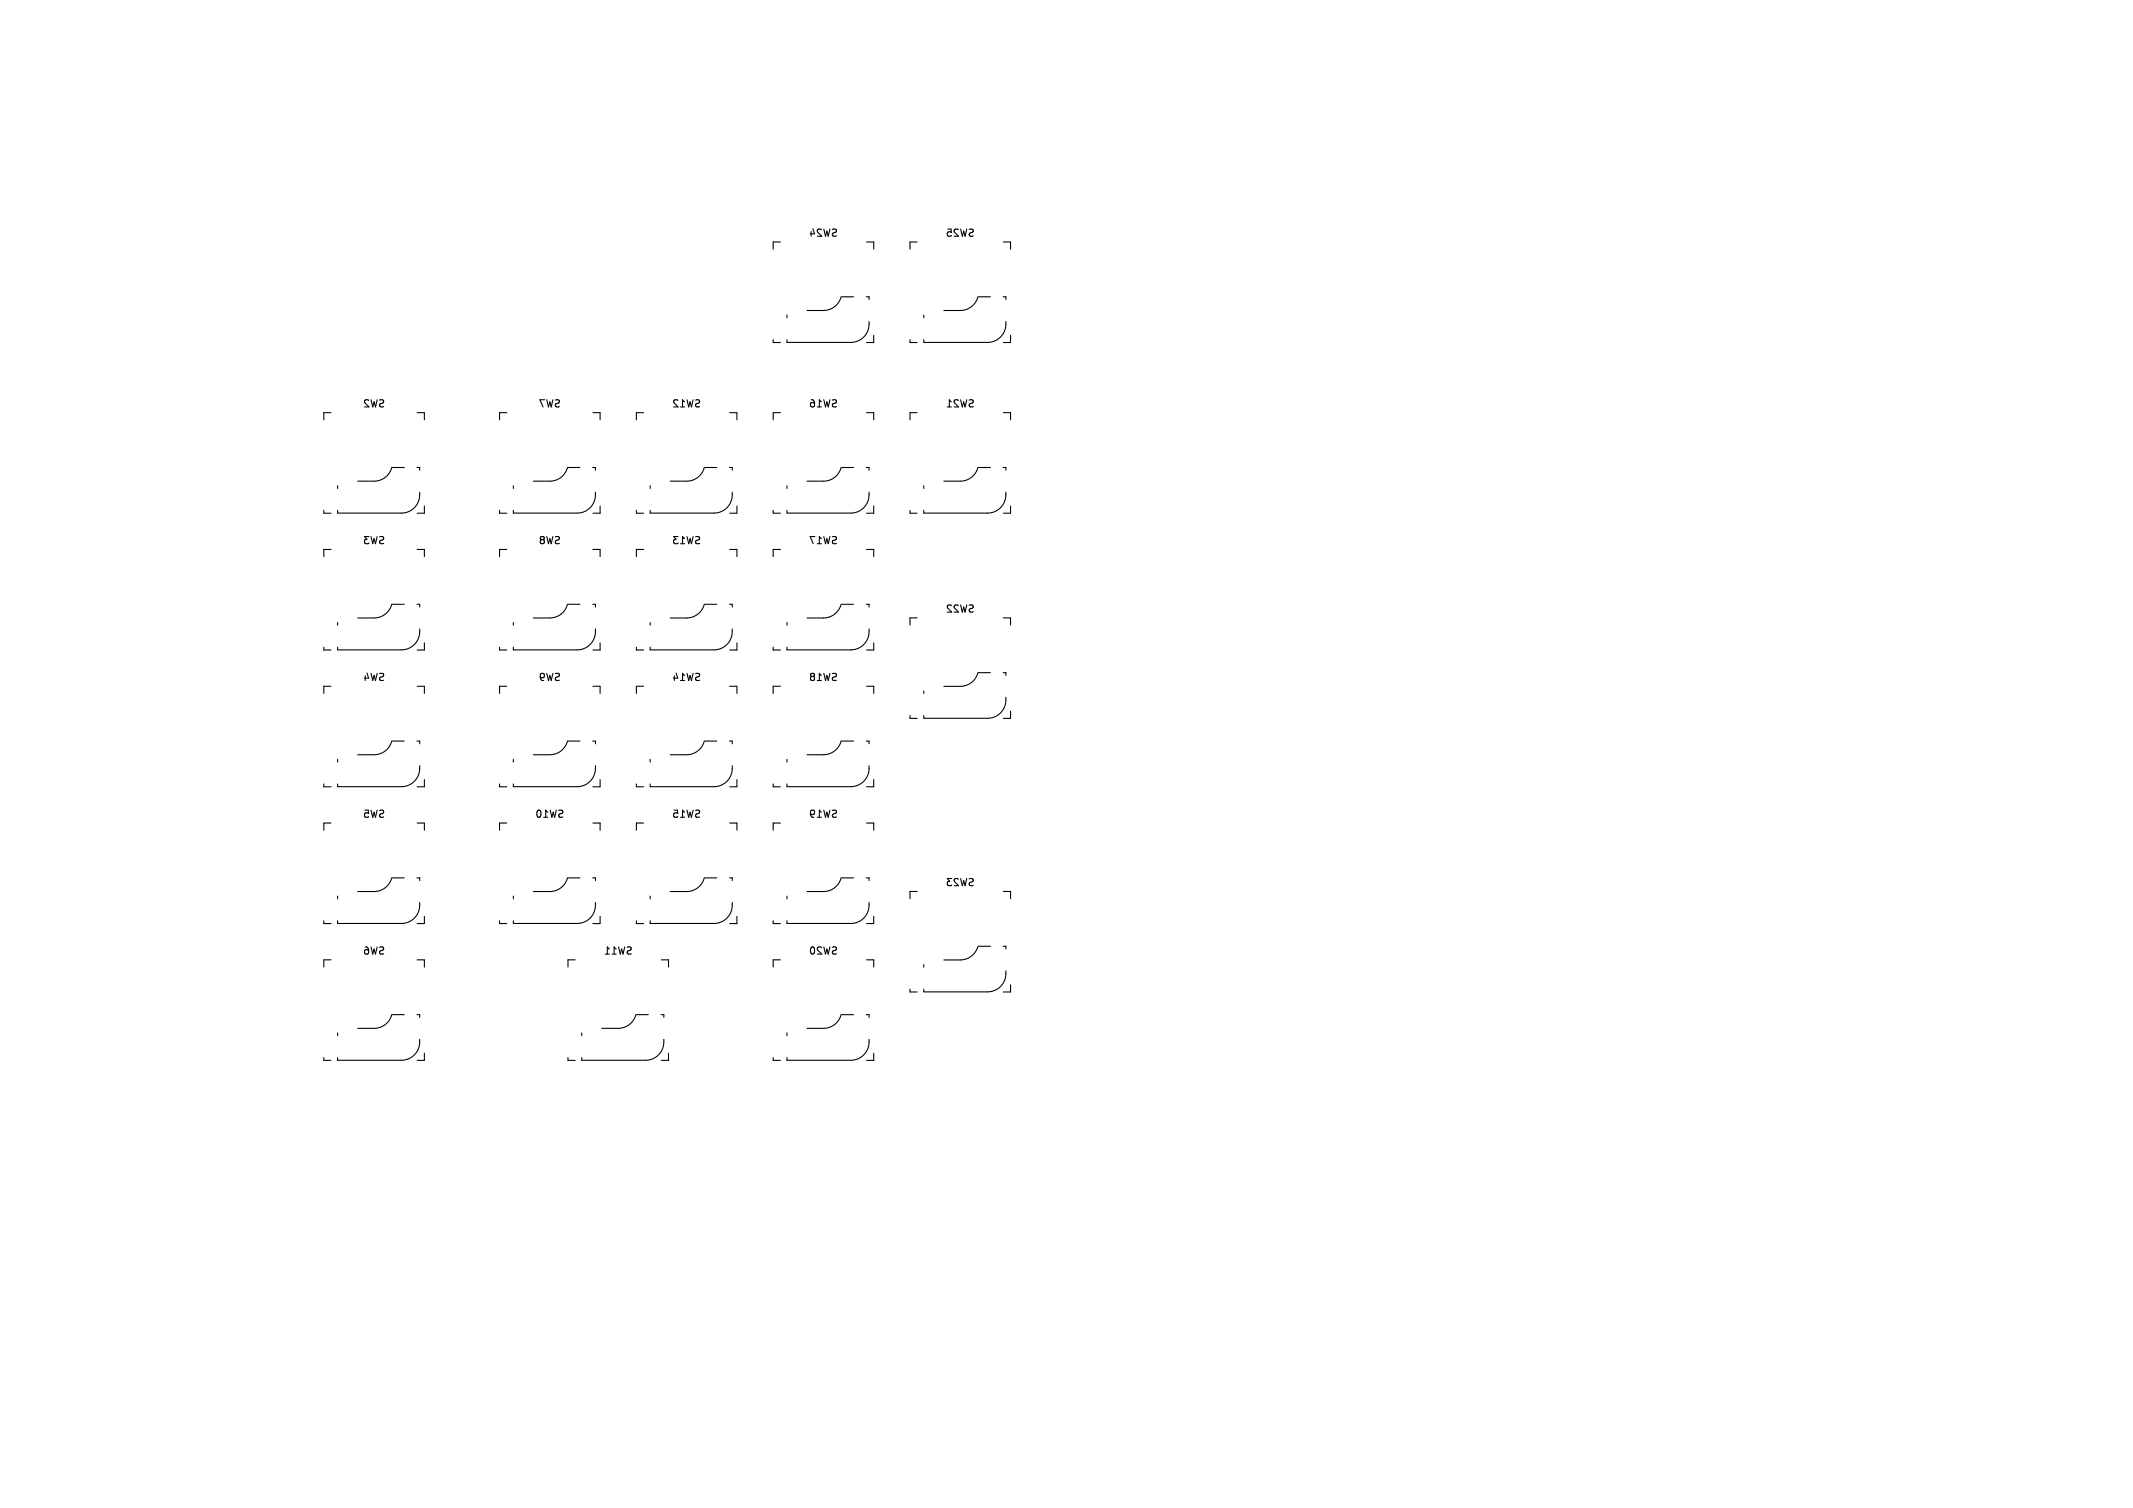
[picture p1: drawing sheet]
<svg xmlns="http://www.w3.org/2000/svg" width="297mm" height="210mm" viewBox="0 0 297 210" stroke-linecap="round" stroke-linejoin="round" font-family="sans-serif">
<defs><g id="words">
<g font-size="1.4">
<text x="112.5" y="33.2">SW24</text>
<text x="131.6" y="33.2">SW25</text>
<text x="50.4" y="56.9">SW2</text>
<text x="74.9" y="56.9">SW7</text>
<text x="93.5" y="56.9">SW12</text>
<text x="112.5" y="56.9">SW16</text>
<text x="131.6" y="56.9">SW21</text>
<text x="50.4" y="76">SW3</text>
<text x="74.9" y="76">SW8</text>
<text x="93.5" y="76">SW13</text>
<text x="112.5" y="76">SW17</text>
<text x="131.6" y="85.5">SW22</text>
<text x="50.4" y="95">SW4</text>
<text x="74.9" y="95">SW9</text>
<text x="93.5" y="95">SW14</text>
<text x="112.5" y="95">SW18</text>
<text x="50.4" y="114.1">SW5</text>
<text x="74.4" y="114.1">SW10</text>
<text x="93.5" y="114.1">SW15</text>
<text x="112.5" y="114.1">SW19</text>
<text x="131.6" y="123.6">SW23</text>
<text x="50.4" y="133.1">SW6</text>
<text x="84" y="133.1">SW11</text>
<text x="112.5" y="133.1">SW20</text>
</g>
</g></defs>
<g fill="none" stroke="#000" stroke-width=".15">
<path d="M108.7 33.7h-1v1M120.7 33.7h1v1M127.7 33.7h-1v1M139.7 33.7h1v1M46.1 57.5h-1v1M58.1 57.5h1v1M70.6 57.5h-1v1M82.6 57.5h1v1M89.6 57.5h-1v1M101.6 57.5h1v1M107.7 47.3v.4h1M108.7 57.5h-1v1"/>
<path d="M109.6 43.9v.4M117.1 41.3a2.54 2.54 0 0 1-2.4 1.9h-2.3M117.2 41.3h1.7M120.6 41.3h.4v.4M120.7 57.5h1v1M121 44.8a2.58 2.58 0 0 1-2.5 2.9h-8.9v-.4M121.7 46.7v1h-1M126.7 47.3v.4h1M127.7 57.5h-1v1M128.6 43.9v.4M136.2 41.3a2.54 2.54 0 0 1-2.5 1.9h-2.3M136.2 41.3h1.7"/>
<path d="M139.7 41.3h.4v.4M139.7 57.5h1v1M140.1 44.8a2.58 2.58 0 0 1-2.6 2.9h-8.9v-.4M140.7 46.7v1h-1M45.1 71.1v.4h1M46.1 76.5h-1v1M47 67.6v.4M54.6 65.1a2.54 2.54 0 0 1-2.5 1.9h-2.3M54.6 65.1h1.7M58.1 65.1h.3v.4M58.1 76.5h1v1M58.4 68.5a2.58 2.58 0 0 1-2.5 3h-8.9v-.4"/>
<path d="M59.1 70.5v1h-1M69.6 71.1v.4h1M70.6 76.5h-1v1M71.5 67.6v.4M79 65.1a2.54 2.54 0 0 1-2.4 1.9h-2.3M79.1 65.1h1.7M82.5 65.1h.4v.4M82.6 76.5h1v1M82.9 68.5a2.58 2.58 0 0 1-2.5 3h-8.9v-.4M83.6 70.5v1h-1M88.6 71.1v.4h1M89.6 76.5h-1v1"/>
<path d="M90.5 67.6v.4M98.1 65.1a2.54 2.54 0 0 1-2.5 1.9h-2.3M98.1 65.1h1.7M101.6 65.1h.4v.4M101.6 76.5h1v1M102 68.5a2.58 2.58 0 0 1-2.6 3h-8.9v-.4M102.6 70.5v1h-1M107.7 71.1v.4h1M108.7 76.5h-1v1M109.6 67.6v.4M117.1 65.1a2.54 2.54 0 0 1-2.4 1.9h-2.3M117.2 65.1h1.7"/>
<path d="M120.6 65.1h.4v.4M120.7 76.5h1v1M121 68.5a2.58 2.58 0 0 1-2.5 3h-8.9v-.4M121.7 70.5v1h-1M126.7 71.1v.4h1M128.6 67.6v.4M136.2 65.1a2.54 2.54 0 0 1-2.5 1.9h-2.3M136.2 65.1h1.7M139.7 65.1h.4v.4M140.1 68.5a2.58 2.58 0 0 1-2.6 3h-8.9v-.4M140.7 70.5v1h-1M45.1 90.1v.4h1"/>
<path d="M46.1 95.6h-1v1M47 86.7v.4M54.6 84.1a2.54 2.54 0 0 1-2.5 2h-2.3M54.6 84.2h1.7M58.1 84.2h.3v.3M58.1 95.6h1v1M58.4 87.6a2.58 2.58 0 0 1-2.5 2.9h-8.9v-.4M59.1 89.5v1h-1M69.6 90.1v.4h1M70.6 95.6h-1v1M71.5 86.7v.4M79 84.1a2.54 2.54 0 0 1-2.4 2h-2.3"/>
<path d="M79.1 84.2h1.7M82.5 84.2h.4v.3M82.6 95.6h1v1M82.9 87.6a2.58 2.58 0 0 1-2.5 2.9h-8.9v-.4M83.6 89.5v1h-1M88.6 90.1v.4h1M89.6 95.6h-1v1M90.5 86.7v.4M98.1 84.1a2.54 2.54 0 0 1-2.5 2h-2.3M98.1 84.2h1.7M101.6 84.2h.4v.3M101.6 95.6h1v1"/>
<path d="M102 87.6a2.58 2.58 0 0 1-2.6 2.9h-8.9v-.4M102.6 89.5v1h-1M107.7 90.1v.4h1M108.7 95.6h-1v1M109.6 86.7v.4M117.1 84.1a2.54 2.54 0 0 1-2.4 2h-2.3M117.2 84.2h1.7M120.6 84.2h.4v.3M120.7 95.6h1v1M121 87.6a2.58 2.58 0 0 1-2.5 2.9h-8.9v-.4M121.7 89.5v1h-1M126.7 99.6v.4h1"/>
<path d="M127.7 86h-1v1M128.6 96.2v.4M136.2 93.7a2.54 2.54 0 0 1-2.5 1.9h-2.3M136.2 93.7h1.7M139.7 93.7h.4v.4M139.7 86h1v1M140.1 97.1a2.58 2.58 0 0 1-2.6 2.9h-8.9v-.4M140.7 99v1h-1M45.1 109.2v.4h1M46.1 114.6h-1v1M47 105.7v.4M54.6 103.2a2.54 2.54 0 0 1-2.5 1.9h-2.3"/>
<path d="M54.6 103.2h1.7M58.1 103.2h.3v.4M58.1 114.6h1v1M58.4 106.6a2.58 2.58 0 0 1-2.5 3h-8.9v-.4M59.1 108.6v1h-1M69.6 109.2v.4h1M70.6 114.6h-1v1M71.5 105.7v.4M79 103.2a2.54 2.54 0 0 1-2.4 1.9h-2.3M79.1 103.2h1.7M82.5 103.2h.4v.4M82.6 114.6h1v1"/>
<path d="M82.9 106.6a2.58 2.58 0 0 1-2.5 3h-8.9v-.4M83.6 108.6v1h-1M88.6 109.2v.4h1M89.6 114.6h-1v1M90.5 105.7v.4M98.1 103.2a2.54 2.54 0 0 1-2.5 1.9h-2.3M98.1 103.2h1.7M101.6 103.2h.4v.4M101.6 114.6h1v1M102 106.6a2.58 2.58 0 0 1-2.6 3h-8.9v-.4M102.6 108.6v1h-1M107.7 109.2v.4h1"/>
<path d="M108.7 114.6h-1v1M109.6 105.7v.4M117.1 103.2a2.54 2.54 0 0 1-2.4 1.9h-2.3M117.2 103.2h1.7M120.6 103.2h.4v.4M120.7 114.6h1v1M121 106.6a2.58 2.58 0 0 1-2.5 3h-8.9v-.4M121.7 108.6v1h-1M45.1 128.2v.4h1M46.1 133.7h-1v1M47 124.8v.4M54.6 122.2a2.54 2.54 0 0 1-2.5 2h-2.3"/>
<path d="M54.6 122.3h1.7M58.1 122.3h.3v.3M58.1 133.7h1v1M58.4 125.7a2.58 2.58 0 0 1-2.5 2.9h-8.9v-.4M59.1 127.6v1h-1M69.6 128.2v.4h1M71.5 124.8v.4M79 122.2a2.54 2.54 0 0 1-2.4 2h-2.3M79.1 122.3h1.7M80.1 133.7h-1v1M82.5 122.3h.4v.3M82.9 125.7a2.58 2.58 0 0 1-2.5 2.9h-8.9v-.4"/>
<path d="M83.6 127.6v1h-1M88.6 128.2v.4h1M90.5 124.8v.4M92.1 133.7h1v1M98.1 122.2a2.54 2.54 0 0 1-2.5 2h-2.3M98.1 122.3h1.7M101.6 122.3h.4v.3M102 125.7a2.58 2.58 0 0 1-2.6 2.9h-8.9v-.4M102.6 127.6v1h-1M107.7 128.2v.4h1M108.7 133.7h-1v1M109.6 124.8v.4"/>
<path d="M117.1 122.2a2.54 2.54 0 0 1-2.4 2h-2.3M117.2 122.3h1.7M120.6 122.3h.4v.3M120.7 133.7h1v1M121 125.7a2.58 2.58 0 0 1-2.5 2.9h-8.9v-.4M121.7 127.6v1h-1M126.7 137.7v.4h1M127.7 124.1h-1v1M128.6 134.3v.4M136.2 131.8a2.54 2.54 0 0 1-2.5 1.9h-2.3M136.2 131.8h1.7M139.7 131.8h.4v.4"/>
<path d="M139.7 124.1h1v1M140.1 135.2a2.58 2.58 0 0 1-2.6 2.9h-8.9v-.4M140.7 137.1v1h-1M45.1 147.3v.4h1M47 143.8v.4M54.6 141.3a2.54 2.54 0 0 1-2.5 1.9h-2.3M54.6 141.3h1.7M58.1 141.3h.3v.4M58.4 144.7a2.58 2.58 0 0 1-2.5 3h-8.9v-.4M59.1 146.7v1h-1M79.1 147.3v.4h1M81 143.8v.4"/>
<path d="M88.5 141.3a2.54 2.54 0 0 1-2.4 1.9h-2.3M88.6 141.3h1.7M92.1 141.3h.3v.4M92.4 144.7a2.58 2.58 0 0 1-2.5 3h-8.9v-.4M93.1 146.7v1h-1M107.7 147.3v.4h1M109.6 143.8v.4M117.1 141.3a2.54 2.54 0 0 1-2.4 1.9h-2.3M117.2 141.3h1.7M120.6 141.3h.4v.4M121 144.7a2.58 2.58 0 0 1-2.5 3h-8.9v-.4M121.7 146.7v1h-1"/>
</g>
<use href="#words"/>
</svg>
